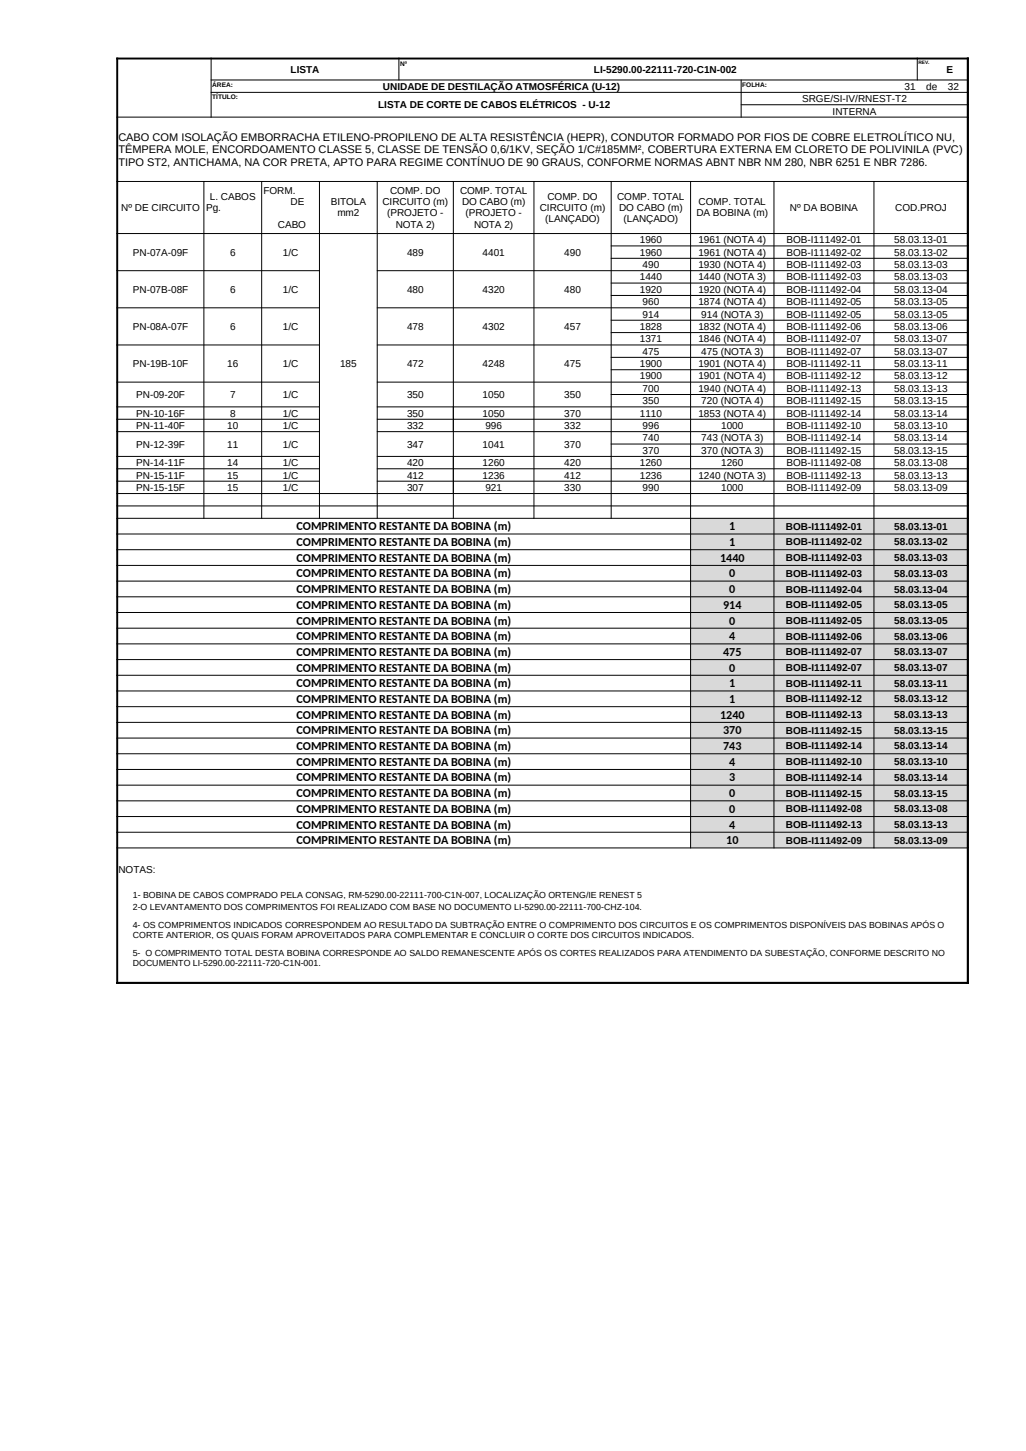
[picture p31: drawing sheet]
<svg xmlns="http://www.w3.org/2000/svg" width="210mm" height="297mm" viewBox="0 0 210 297" stroke-linecap="round" stroke-linejoin="round" font-family="sans-serif">
<defs><g id="words">
<g font-size="2.5">
<text x="60.7" y="108.6">COMPRIMENTO RESTANTE DA BOBINA (m)</text>
<text x="60.7" y="111.8">COMPRIMENTO RESTANTE DA BOBINA (m)</text>
<text x="149.3" y="108.6">1</text>
<text x="149.3" y="111.8">1</text>
<text x="60.7" y="115">COMPRIMENTO RESTANTE DA BOBINA (m)</text>
<text x="60.7" y="118.2">COMPRIMENTO RESTANTE DA BOBINA (m)</text>
<text x="147.4" y="115">1440</text>
<text x="149.3" y="118.2">0</text>
<text x="60.7" y="121.4">COMPRIMENTO RESTANTE DA BOBINA (m)</text>
<text x="60.7" y="124.6">COMPRIMENTO RESTANTE DA BOBINA (m)</text>
<text x="148" y="124.6">914</text>
<text x="149.3" y="121.4">0</text>
<text x="60.7" y="127.8">COMPRIMENTO RESTANTE DA BOBINA (m)</text>
<text x="60.7" y="131">COMPRIMENTO RESTANTE DA BOBINA (m)</text>
<text x="149.3" y="127.8">0</text>
<text x="149.3" y="131">4</text>
<text x="60.7" y="134.3">COMPRIMENTO RESTANTE DA BOBINA (m)</text>
<text x="60.7" y="137.5">COMPRIMENTO RESTANTE DA BOBINA (m)</text>
<text x="148" y="134.3">475</text>
<text x="149.3" y="137.5">0</text>
<text x="60.7" y="140.7">COMPRIMENTO RESTANTE DA BOBINA (m)</text>
<text x="60.7" y="143.9">COMPRIMENTO RESTANTE DA BOBINA (m)</text>
<text x="149.3" y="140.7">1</text>
<text x="149.3" y="143.9">1</text>
<text x="60.7" y="147.1">COMPRIMENTO RESTANTE DA BOBINA (m)</text>
<text x="147.4" y="147.1">1240</text>
<text x="60.7" y="150.3">COMPRIMENTO RESTANTE DA BOBINA (m)</text>
<text x="60.7" y="153.5">COMPRIMENTO RESTANTE DA BOBINA (m)</text>
<text x="148" y="150.3">370</text>
<text x="148" y="153.5">743</text>
<text x="60.7" y="156.7">COMPRIMENTO RESTANTE DA BOBINA (m)</text>
<text x="60.7" y="160">COMPRIMENTO RESTANTE DA BOBINA (m)</text>
<text x="149.3" y="156.7">4</text>
<text x="149.3" y="160">3</text>
<text x="60.7" y="163.2">COMPRIMENTO RESTANTE DA BOBINA (m)</text>
<text x="60.7" y="166.4">COMPRIMENTO RESTANTE DA BOBINA (m)</text>
<text x="149.3" y="163.2">0</text>
<text x="149.3" y="166.4">0</text>
<text x="60.7" y="169.6">COMPRIMENTO RESTANTE DA BOBINA (m)</text>
<text x="60.7" y="172.8">COMPRIMENTO RESTANTE DA BOBINA (m)</text>
<text x="148.7" y="172.8">10</text>
<text x="149.3" y="169.6">4</text>
</g>
<g font-size="2.3">
<text x="24.2" y="28.8">CABO COM ISOLAÇÃO EMBORRACHA ETILENO-PROPILENO DE ALTA RESISTÊNCIA (HEPR), CONDUTOR FORMADO POR FIOS DE COBRE ELETROLÍTICO NU,</text>
<text x="24.2" y="31.4">TÊMPERA MOLE, ENCORDOAMENTO CLASSE 5, CLASSE DE TENSÃO 0,6/1KV, SEÇÃO 1/C#185MM², COBERTURA EXTERNA EM CLORETO DE POLIVINILA (PVC)</text>
<text x="24.2" y="33.9">TIPO ST2, ANTICHAMA, NA COR PRETA, APTO PARA REGIME CONTÍNUO DE 90 GRAUS, CONFORME NORMAS ABNT NBR NM 280, NBR 6251 E NBR 7286.</text>
</g>
<g font-size="2">
<text x="59.5" y="14.9">LISTA</text>
<text x="121.6" y="14.9">LI-5290.00-22111-720-C1N-002</text>
<text x="193.7" y="14.9">E</text>
<text x="77.4" y="22.2">LISTA DE CORTE DE CABOS ELÉTRICOS - U-12</text>
<text x="78.4" y="18.4">UNIDADE DE DESTILAÇÃO ATMOSFÉRICA (U-12)</text>
<text x="164.2" y="20.9">SRGE/SI-IV/RNEST-T2</text>
<text x="170.4" y="23.4">INTERNA</text>
<text x="185.2" y="18.4">31</text>
<text x="189.6" y="18.4">de</text>
<text x="194" y="18.4">32</text>
<text x="43" y="40.9">L. CABOS</text>
<text x="54" y="39.8">FORM.</text>
<text x="79.9" y="39.8">COMP. DO</text>
<text x="94.2" y="39.8">COMP. TOTAL</text>
<text x="112.1" y="40.9">COMP. DO</text>
<text x="126.3" y="40.9">COMP. TOTAL</text>
<text x="24.8" y="43.2">Nº DE CIRCUITO</text>
<text x="42.2" y="43.2">Pg.</text>
<text x="56.9" y="46.6">CABO</text>
<text x="59.5" y="42">DE</text>
<text x="67.7" y="42">BITOLA</text>
<text x="69.1" y="44.3">mm2</text>
<text x="78.3" y="42">CIRCUITO (m)</text>
<text x="79.3" y="44.3">(PROJETO -</text>
<text x="81" y="46.6">NOTA 2)</text>
<text x="94.6" y="42">DO CABO (m)</text>
<text x="95.3" y="44.3">(PROJETO -</text>
<text x="97" y="46.6">NOTA 2)</text>
<text x="110.5" y="43.2">CIRCUITO (m)</text>
<text x="111.6" y="45.4">(LANÇADO)</text>
<text x="126.8" y="43.2">DO CABO (m)</text>
<text x="127.6" y="45.4">(LANÇADO)</text>
<text x="142.6" y="44.3">DA BOBINA (m)</text>
<text x="143" y="42">COMP. TOTAL</text>
<text x="161.7" y="43.2">Nº DA BOBINA</text>
<text x="183.2" y="43.2">COD.PROJ</text>
<text x="27.2" y="52.3">PN-07A-09F</text>
<text x="47.1" y="52.3">6</text>
<text x="57.9" y="52.3">1/C</text>
<text x="83.3" y="52.3">489</text>
<text x="98.8" y="52.3">4401</text>
<text x="115.5" y="52.3">490</text>
<text x="131" y="49.8">1960</text>
<text x="131" y="52.3">1960</text>
<text x="143" y="49.8">1961 (NOTA 4)</text>
<text x="143" y="52.3">1961 (NOTA 4)</text>
<text x="161" y="49.8">BOB-I111492-01</text>
<text x="161" y="52.3">BOB-I111492-02</text>
<text x="183" y="49.8">58.03.13-01</text>
<text x="183" y="52.3">58.03.13-02</text>
<text x="27.2" y="59.9">PN-07B-08F</text>
<text x="47.1" y="59.9">6</text>
<text x="57.9" y="59.9">1/C</text>
<text x="83.3" y="59.9">480</text>
<text x="98.8" y="59.9">4320</text>
<text x="115.5" y="59.9">480</text>
<text x="131" y="57.4">1440</text>
<text x="131" y="59.9">1920</text>
<text x="131.5" y="54.9">490</text>
<text x="143" y="54.9">1930 (NOTA 4)</text>
<text x="143" y="57.4">1440 (NOTA 3)</text>
<text x="143" y="59.9">1920 (NOTA 4)</text>
<text x="161" y="54.9">BOB-I111492-03</text>
<text x="161" y="57.4">BOB-I111492-03</text>
<text x="161" y="59.9">BOB-I111492-04</text>
<text x="183" y="54.9">58.03.13-03</text>
<text x="183" y="57.4">58.03.13-03</text>
<text x="183" y="59.9">58.03.13-04</text>
<text x="131.5" y="62.5">960</text>
<text x="131.5" y="65">914</text>
<text x="143" y="62.5">1874 (NOTA 4)</text>
<text x="143.5" y="65">914 (NOTA 3)</text>
<text x="161" y="62.5">BOB-I111492-05</text>
<text x="161" y="65">BOB-I111492-05</text>
<text x="183" y="62.5">58.03.13-05</text>
<text x="183" y="65">58.03.13-05</text>
<text x="27.2" y="67.5">PN-08A-07F</text>
<text x="47.1" y="67.5">6</text>
<text x="57.9" y="67.5">1/C</text>
<text x="83.3" y="67.5">478</text>
<text x="98.8" y="67.5">4302</text>
<text x="115.5" y="67.5">457</text>
<text x="131" y="67.5">1828</text>
<text x="131" y="70.1">1371</text>
<text x="143" y="67.5">1832 (NOTA 4)</text>
<text x="143" y="70.1">1846 (NOTA 4)</text>
<text x="161" y="67.5">BOB-I111492-06</text>
<text x="161" y="70.1">BOB-I111492-07</text>
<text x="183" y="67.5">58.03.13-06</text>
<text x="183" y="70.1">58.03.13-07</text>
<text x="27.2" y="75.1">PN-19B-10F</text>
<text x="46.5" y="75.1">16</text>
<text x="57.9" y="75.1">1/C</text>
<text x="69.6" y="75.1">185</text>
<text x="83.3" y="75.1">472</text>
<text x="98.8" y="75.1">4248</text>
<text x="115.5" y="75.1">475</text>
<text x="131" y="75.1">1900</text>
<text x="131" y="77.7">1900</text>
<text x="131.5" y="72.6">475</text>
<text x="143" y="75.1">1901 (NOTA 4)</text>
<text x="143" y="77.7">1901 (NOTA 4)</text>
<text x="143.5" y="72.6">475 (NOTA 3)</text>
<text x="161" y="72.6">BOB-I111492-07</text>
<text x="161" y="75.1">BOB-I111492-11</text>
<text x="161" y="77.7">BOB-I111492-12</text>
<text x="183" y="72.6">58.03.13-07</text>
<text x="183" y="75.1">58.03.13-11</text>
<text x="183" y="77.7">58.03.13-12</text>
<text x="27.9" y="81.5">PN-09-20F</text>
<text x="47.1" y="81.5">7</text>
<text x="57.9" y="81.5">1/C</text>
<text x="83.3" y="81.5">350</text>
<text x="98.8" y="81.5">1050</text>
<text x="115.5" y="81.5">350</text>
<text x="131.5" y="80.2">700</text>
<text x="131.5" y="82.7">350</text>
<text x="143" y="80.2">1940 (NOTA 4)</text>
<text x="143.5" y="82.7">720 (NOTA 4)</text>
<text x="161" y="80.2">BOB-I111492-13</text>
<text x="161" y="82.7">BOB-I111492-15</text>
<text x="183" y="80.2">58.03.13-13</text>
<text x="183" y="82.7">58.03.13-15</text>
<text x="27.9" y="85.3">PN-10-16F</text>
<text x="27.9" y="87.8">PN-11-40F</text>
<text x="46.5" y="87.8">10</text>
<text x="47.1" y="85.3">8</text>
<text x="57.9" y="85.3">1/C</text>
<text x="57.9" y="87.8">1/C</text>
<text x="83.3" y="85.3">350</text>
<text x="83.3" y="87.8">332</text>
<text x="98.8" y="85.3">1050</text>
<text x="99.4" y="87.8">996</text>
<text x="115.5" y="85.3">370</text>
<text x="115.5" y="87.8">332</text>
<text x="131" y="85.3">1110</text>
<text x="131.5" y="87.8">996</text>
<text x="143" y="85.3">1853 (NOTA 4)</text>
<text x="147.6" y="87.8">1000</text>
<text x="161" y="85.3">BOB-I111492-14</text>
<text x="161" y="87.8">BOB-I111492-10</text>
<text x="183" y="85.3">58.03.13-14</text>
<text x="183" y="87.8">58.03.13-10</text>
<text x="27.9" y="91.6">PN-12-39F</text>
<text x="27.9" y="95.4">PN-14-11F</text>
<text x="46.5" y="91.6">11</text>
<text x="46.5" y="95.4">14</text>
<text x="57.9" y="91.6">1/C</text>
<text x="57.9" y="95.4">1/C</text>
<text x="83.3" y="91.6">347</text>
<text x="83.3" y="95.4">420</text>
<text x="98.8" y="91.6">1041</text>
<text x="98.8" y="95.4">1260</text>
<text x="115.5" y="91.6">370</text>
<text x="115.5" y="95.4">420</text>
<text x="131" y="95.4">1260</text>
<text x="131.5" y="90.3">740</text>
<text x="131.5" y="92.9">370</text>
<text x="143.5" y="90.3">743 (NOTA 3)</text>
<text x="143.5" y="92.9">370 (NOTA 3)</text>
<text x="147.6" y="95.4">1260</text>
<text x="161" y="90.3">BOB-I111492-14</text>
<text x="161" y="92.9">BOB-I111492-15</text>
<text x="161" y="95.4">BOB-I111492-08</text>
<text x="183" y="90.3">58.03.13-14</text>
<text x="183" y="92.9">58.03.13-15</text>
<text x="183" y="95.4">58.03.13-08</text>
<text x="27.9" y="98">PN-15-11F</text>
<text x="27.9" y="100.5">PN-15-15F</text>
<text x="46.5" y="98">15</text>
<text x="46.5" y="100.5">15</text>
<text x="57.9" y="98">1/C</text>
<text x="57.9" y="100.5">1/C</text>
<text x="83.3" y="98">412</text>
<text x="83.3" y="100.5">307</text>
<text x="98.8" y="98">1236</text>
<text x="99.4" y="100.5">921</text>
<text x="115.5" y="98">412</text>
<text x="115.5" y="100.5">330</text>
<text x="131" y="98">1236</text>
<text x="131.5" y="100.5">990</text>
<text x="143" y="98">1240 (NOTA 3)</text>
<text x="147.6" y="100.5">1000</text>
<text x="161" y="98">BOB-I111492-13</text>
<text x="161" y="100.5">BOB-I111492-09</text>
<text x="183" y="98">58.03.13-13</text>
<text x="183" y="100.5">58.03.13-09</text>
<text x="160.9" y="108.4">BOB-I111492-01</text>
<text x="160.9" y="111.6">BOB-I111492-02</text>
<text x="183" y="108.4">58.03.13-01</text>
<text x="183" y="111.6">58.03.13-02</text>
<text x="160.9" y="114.9">BOB-I111492-03</text>
<text x="160.9" y="118.1">BOB-I111492-03</text>
<text x="183" y="114.9">58.03.13-03</text>
<text x="183" y="118.1">58.03.13-03</text>
<text x="160.9" y="121.3">BOB-I111492-04</text>
<text x="160.9" y="124.5">BOB-I111492-05</text>
<text x="183" y="121.3">58.03.13-04</text>
<text x="183" y="124.5">58.03.13-05</text>
<text x="160.9" y="127.7">BOB-I111492-05</text>
<text x="160.9" y="130.9">BOB-I111492-06</text>
<text x="183" y="127.7">58.03.13-05</text>
<text x="183" y="130.9">58.03.13-06</text>
<text x="160.9" y="134.1">BOB-I111492-07</text>
<text x="160.9" y="137.3">BOB-I111492-07</text>
<text x="183" y="134.1">58.03.13-07</text>
<text x="183" y="137.3">58.03.13-07</text>
<text x="160.9" y="140.6">BOB-I111492-11</text>
<text x="160.9" y="143.8">BOB-I111492-12</text>
<text x="183" y="140.6">58.03.13-11</text>
<text x="183" y="143.8">58.03.13-12</text>
<text x="160.9" y="147">BOB-I111492-13</text>
<text x="183" y="147">58.03.13-13</text>
<text x="160.9" y="150.2">BOB-I111492-15</text>
<text x="160.9" y="153.4">BOB-I111492-14</text>
<text x="183" y="150.2">58.03.13-15</text>
<text x="183" y="153.4">58.03.13-14</text>
<text x="160.9" y="156.6">BOB-I111492-10</text>
<text x="160.9" y="159.8">BOB-I111492-14</text>
<text x="183" y="156.6">58.03.13-10</text>
<text x="183" y="159.8">58.03.13-14</text>
<text x="160.9" y="163">BOB-I111492-15</text>
<text x="160.9" y="166.3">BOB-I111492-08</text>
<text x="183" y="163">58.03.13-15</text>
<text x="183" y="166.3">58.03.13-08</text>
<text x="160.9" y="169.5">BOB-I111492-13</text>
<text x="160.9" y="172.7">BOB-I111492-09</text>
<text x="183" y="169.5">58.03.13-13</text>
<text x="183" y="172.7">58.03.13-09</text>
<text x="24.2" y="178.8">NOTAS:</text>
</g>
<g font-size="1.8">
<text x="27.2" y="183.8">1- BOBINA DE CABOS COMPRADO PELA CONSAG, RM-5290.00-22111-700-C1N-007, LOCALIZAÇÃO ORTENG/IE RENEST 5</text>
<text x="27.2" y="186.3">2-O LEVANTAMENTO DOS COMPRIMENTOS FOI REALIZADO COM BASE NO DOCUMENTO LI-5290.00-22111-700-CHZ-104.</text>
<text x="27.2" y="190">4- OS COMPRIMENTOS INDICADOS CORRESPONDEM AO RESULTADO DA SUBTRAÇÃO ENTRE O COMPRIMENTO DOS CIRCUITOS E OS COMPRIMENTOS DISPONÍVEIS DAS BOBINAS APÓS O</text>
<text x="27.2" y="192">CORTE ANTERIOR, OS QUAIS FORAM APROVEITADOS PARA COMPLEMENTAR E CONCLUIR O CORTE DOS CIRCUITOS INDICADOS.</text>
<text x="27.2" y="195.7">5- O COMPRIMENTO TOTAL DESTA BOBINA CORRESPONDE AO SALDO REMANESCENTE APÓS OS CORTES REALIZADOS PARA ATENDIMENTO DA SUBESTAÇÃO, CONFORME DESCRITO NO</text>
<text x="27.2" y="197.7">DOCUMENTO LI-5290.00-22111-720-C1N-001.</text>
</g>
<g font-size="1.3">
<text x="43.4" y="17.8">ÁREA:</text>
<text x="81.9" y="13.4">Nº</text>
<text x="151.9" y="17.8">FOLHA:</text>
<text x="43.4" y="20.3">TÍTULO:</text>
</g>
<text font-size="1" x="188" y="13.1">REV.</text>
</g></defs>
<path d="M141.3 106.1h56.8v67.4h-56.8z" fill-rule="evenodd" fill="#d9d9d9"/>
<path d="M26.9 184.3h1.5v2.6h-1.5z" fill-rule="evenodd" fill="#fff"/>
<path d="M23.8 12h174.5M24 11.8v189.6M198.1 11.8v189.6M23.8 201.2h174.5" fill="none" stroke="#000" stroke-width=".4"/>
<g fill="none" stroke="#000" stroke-width=".2">
<path d="M43.1 16.4h155.2M43.1 18.9h155.2M43.2 11.8v12.3M81.7 11.8v4.7M151.7 16.3v7.8M187.8 11.8v4.7M23.8 24h174.5M23.8 37.1h174.5M41.7 37.1v69.1M53.6 37.1v69.1M65.4 37.1v69.1M77.2 37.1v69.1"/>
<path d="M92.8 37.1v69.1M109.3 37.1v69.1M125.1 37.1v69.1M141.4 37.1v136.5M151.6 21.4h46.7M158.4 37.1v136.5M178.9 37.1v136.5M23.8 47.8h174.5M23.8 55.4h41.7M77.1 55.4h121.2M125 50.3h73.3M125 52.9h73.3"/>
<path d="M125 57.9h73.3M23.8 63h41.7M23.8 70.6h41.7M23.8 78.2h41.7M77.1 63h121.2M77.1 70.6h121.2M77.1 78.2h121.2M125 60.5h73.3M125 65.5h73.3M125 68.1h73.3M125 73.1h73.3M125 75.7h73.3"/>
<path d="M23.8 83.3h41.7M23.8 85.8h41.7M23.8 88.4h41.7M23.8 93.4h41.7M23.8 96h41.7M23.8 98.5h41.7M77.1 83.3h121.2M77.1 85.8h121.2M77.1 88.4h121.2M77.1 93.4h121.2M77.1 96h121.2M77.1 98.5h121.2"/>
<path d="M125 80.7h73.3M125 90.9h73.3M23.8 101h174.5M23.8 103.6h174.5M23.8 106.1h174.5M23.8 109.3h174.5M23.8 112.5h174.5M23.8 115.7h174.5M23.8 118.9h174.5M23.8 122.2h174.5M23.8 125.4h174.5M23.8 128.6h174.5"/>
<path d="M23.8 131.8h174.5M23.8 135h174.5M23.8 138.2h174.5M23.8 141.4h174.5M23.8 144.6h174.5M23.8 147.9h174.5M23.8 151.1h174.5M23.8 154.3h174.5M23.8 157.5h174.5M23.8 160.7h174.5M23.8 163.9h174.5M23.8 167.1h174.5"/>
<path d="M23.8 170.3h174.5M23.8 173.6h174.5"/>
</g>
<use href="#words"/>
</svg>
